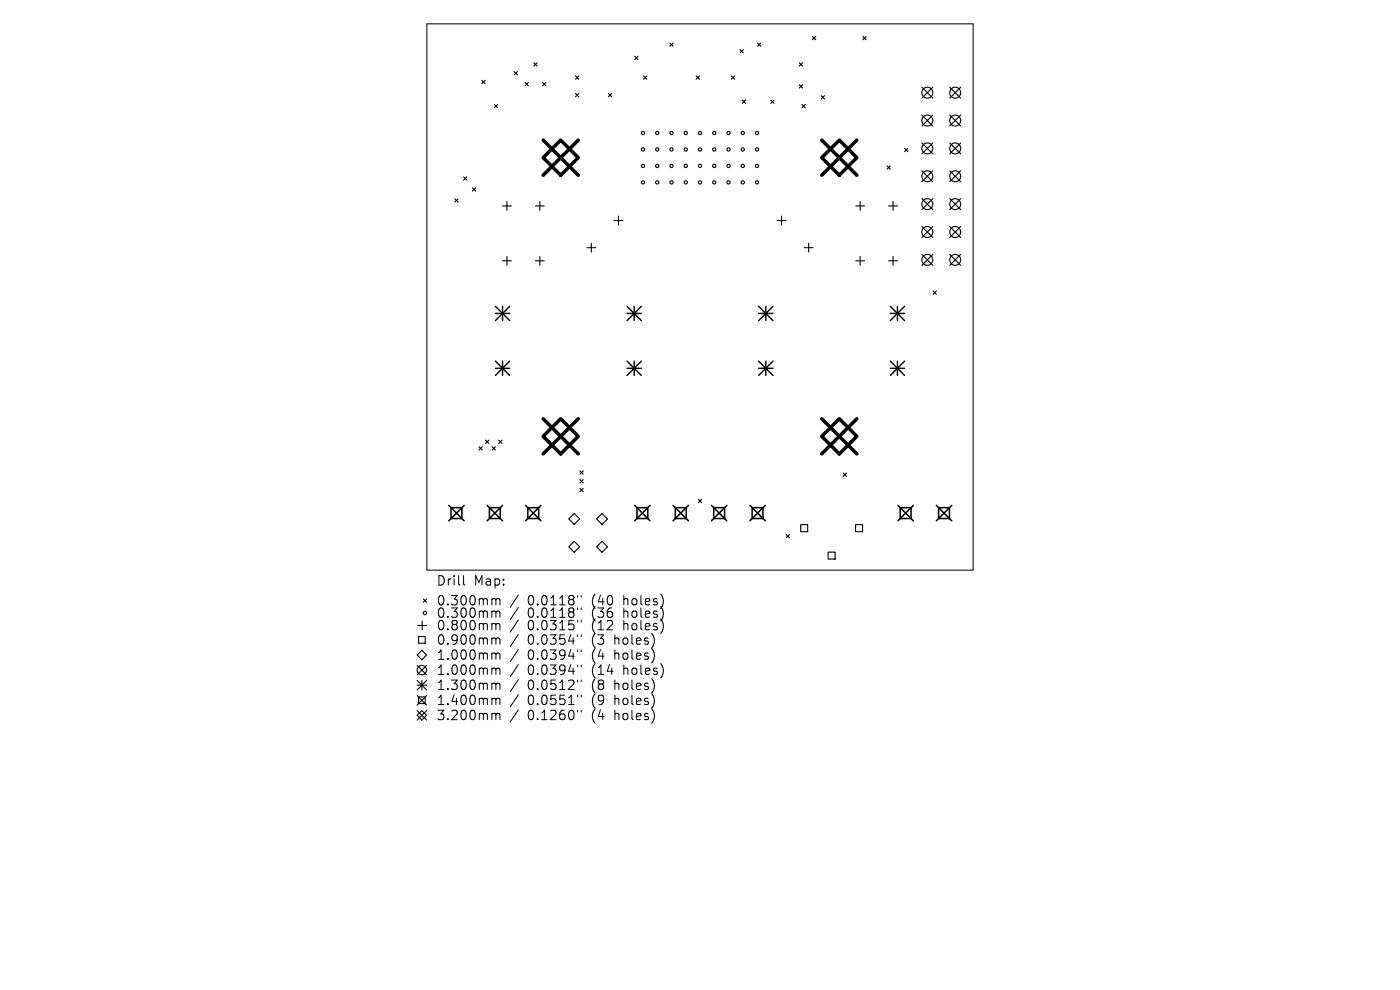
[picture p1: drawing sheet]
<svg xmlns="http://www.w3.org/2000/svg" width="297mm" height="210mm" viewBox="0 0 297 210" stroke-linecap="round" stroke-linejoin="round" font-family="sans-serif">
<defs><g id="words">
<g font-size="2.8">
<text x="92.5" y="124.5">Drill</text>
<text x="100.5" y="124.5">Map:</text>
<text x="92.5" y="128.7">0.300mm</text>
<text x="92.5" y="131.3">0.300mm</text>
<text x="111.9" y="128.7">0.0118&quot;</text>
<text x="111.9" y="131.3">0.0118&quot;</text>
<text x="125.7" y="128.7">(40</text>
<text x="125.7" y="131.3">(36</text>
<text x="132.5" y="128.7">holes)</text>
<text x="132.5" y="131.3">holes)</text>
<text x="92.5" y="134">0.800mm</text>
<text x="92.5" y="137">0.900mm</text>
<text x="111.9" y="134">0.0315&quot;</text>
<text x="111.9" y="137">0.0354&quot;</text>
<text x="125.7" y="134">(12</text>
<text x="125.7" y="137">(3</text>
<text x="130.6" y="137">holes)</text>
<text x="132.5" y="134">holes)</text>
<text x="92.5" y="140.2">1.000mm</text>
<text x="92.5" y="143.4">1.000mm</text>
<text x="111.9" y="140.2">0.0394&quot;</text>
<text x="111.9" y="143.4">0.0394&quot;</text>
<text x="125.7" y="140.2">(4</text>
<text x="125.7" y="143.4">(14</text>
<text x="130.6" y="140.2">holes)</text>
<text x="132.5" y="143.4">holes)</text>
<text x="92.5" y="146.6">1.300mm</text>
<text x="92.5" y="149.8">1.400mm</text>
<text x="111.9" y="146.6">0.0512&quot;</text>
<text x="111.9" y="149.8">0.0551&quot;</text>
<text x="125.7" y="146.6">(8</text>
<text x="125.7" y="149.8">(9</text>
<text x="130.6" y="146.6">holes)</text>
<text x="130.6" y="149.8">holes)</text>
<text x="92.5" y="153">3.200mm</text>
<text x="111.9" y="153">0.1260&quot;</text>
<text x="125.7" y="153">(4</text>
<text x="130.6" y="153">holes)</text>
</g>
</g></defs>
<g fill="none" stroke="#000" stroke-width=".21">
<path d="M90.6 5.1h115.8v115.8h-115.8zM98.3 122.1v1.7l.3 .3M104.6 127l.5 .1 .1 .2M104.6 129.6h.3l.3 .3M104.6 132.3h.3l.3 .3M104.6 135.3l.5 .1 .1 .2M104.6 138.5l.5 .1 .1 .2M105.2 127.3l.3-.3 .5 .1 .1 1.2M105.2 127.3v1M105.2 129.9v1.1M105.2 132.6v1M105.2 135.6v1.1"/>
<path d="M105.2 138.8v1.1M105.2 129.9l.3-.3 .5 .1 .1 1.3M105.2 132.6l.3-.3 .5 .1 .1 1.2M105.2 135.6l.3-.3 .5 .1 .1 1.3M105.2 138.8l.3-.3 .5 .1 .1 1.3M110 126.2l-1.8 2.6M110 128.9l-1.8 2.5M110 131.5l-1.8 2.6M110 134.6l-1.8 2.5M110 137.8l-1.8 2.5M122.5 126.3v.4M122.5 129v.3"/>
<path d="M122.5 131.6v.4M122.5 134.7v.3M122.5 137.9v.3M123.3 126.3v.4M123.3 129v.3M123.3 131.6v.4M123.3 134.7v.3M123.3 137.9v.3M104.6 141.7h.3l.3 .3M104.6 144.9l.5 .1 .1 .2M104.6 148.1h.3l.3 .3M104.6 151.3l.5 .1 .1 .2"/>
<path d="M105.2 142v1.1M105.2 145.2v1.1M105.2 148.4v1.1M105.2 151.6v1.1M105.2 142l.3-.3 .5 .1 .1 1.3M105.2 145.2l.3-.3 .5 .1 .1 1.3M105.2 148.4l.3-.3 .5 .1 .1 1.3M105.2 151.6l.3-.3 .5 .1 .1 1.3M110 141l-1.8 2.5M110 144.2l-1.8 2.5M110 147.4l-1.8 2.5M110 150.6l-1.8 2.5"/>
<path d="M122.5 141.1v.3M122.5 144.3v.3M122.5 147.5v.3M122.5 150.7v.3M123.3 141.1v.3M123.3 144.3v.3M123.3 147.5v.3M123.3 150.7v.3"/>
</g>
<g fill="none" stroke="#000" stroke-width=".23">
<path d="M102.2 17l.7 .7M102.9 17l-.7 .7M109.1 15.2l.7 .7M109.8 15.2l-.7 .7M111.4 17.5l.7 .7M112.1 17.5l-.7 .7M113.2 13.3l.7 .7M113.9 13.3l-.7 .7M115.1 17.5l.7 .7M115.8 17.5l-.7 .7M122.1 16.1l.7 .7M122.1 19.8l.7 .7"/>
<path d="M122.8 16.1l-.7 .7M122.8 19.8l-.7 .7M129.1 19.8l.7 .7M129.8 19.8l-.7 .7M134.7 11.9l.7 .7M135.4 11.9l-.7 .7M136.5 16.1l.7 .7M137.2 16.1l-.7 .7M142.1 9.1l.7 .7M142.8 9.1l-.7 .7M147.7 16.1l.7 .7M148.4 16.1l-.7 .7"/>
<path d="M155.1 16.1l.7 .7M155.8 16.1l-.7 .7M157 10.5l.7 .7M157.7 10.5l-.7 .7M160.7 9.1l.7 .7M161.4 9.1l-.7 .7M169.6 18l.7 .7M169.6 13.3l.7 .7M170.3 13.3l-.7 .7M170.3 18l-.7 .7M172.4 7.7l.7 .7M173.1 7.7l-.7 .7"/>
<path d="M183.1 7.7l.7 .7M183.8 7.7l-.7 .7M195.6 18.5l2.3 2.3M197.9 18.5l-2.3 2.3M201.5 18.5l2.3 2.3M203.8 18.5l-2.3 2.3M98.4 37.5l.7 .7M99.1 37.5l-.7 .7M100.2 39.8l.7 .7M100.9 39.8l-.7 .7M104.9 22.2l.7 .7M105.6 22.2l-.7 .7"/>
<path d="M157.5 21.2l.7 .7M158.2 21.2l-.7 .7M163.5 21.2l.7 .7M164.2 21.2l-.7 .7M170.1 22.2l.7 .7M170.8 22.2l-.7 .7M174.2 20.3l.7 .7M174.9 20.3l-.7 .7M188.2 35.2l.7 .7M188.9 35.2l-.7 .7M191.9 31.5l.7 .7M192.6 31.5l-.7 .7"/>
<path d="M195.6 24.4l2.3 2.3M195.6 30.3l2.3 2.3M195.6 36.2l2.3 2.4M197.9 24.4l-2.3 2.3M197.9 30.3l-2.3 2.3M197.9 36.2l-2.3 2.4M201.5 24.4l2.3 2.3M201.5 30.3l2.3 2.3M201.5 36.2l2.3 2.4M203.8 24.4l-2.3 2.3M203.8 30.3l-2.3 2.3M203.8 36.2l-2.3 2.4"/>
<path d="M96.5 42.2l.7 .7M97.2 42.2l-.7 .7M106.6 43.7h1.9M106.6 55.3h1.9M107.5 42.8v1.8M107.5 54.4v1.9M113.6 43.7h1.9M113.6 55.3h1.9M114.5 42.8v1.8M114.5 54.4v1.9M124.5 52.5h1.9M125.4 51.6v1.9"/>
<path d="M130.3 46.8h1.8M131.2 45.9v1.8M164.9 46.8h1.8M165.8 45.9v1.8M170.6 52.5h1.9M171.6 51.6v1.9M181.5 43.7h1.9M181.5 55.3h1.9M182.5 42.8v1.8M182.5 54.4v1.9M188.5 43.7h1.9M188.5 55.3h1.9"/>
<path d="M189.5 42.8v1.8M189.5 54.4v1.9M195.6 42.1l2.3 2.4M195.6 48.1l2.3 2.3M195.6 54l2.3 2.3M197.9 42.1l-2.3 2.4M197.9 48.1l-2.3 2.3M197.9 54l-2.3 2.3M201.5 42.1l2.3 2.4M201.5 48.1l2.3 2.3M201.5 54l2.3 2.3M203.8 42.1l-2.3 2.4"/>
<path d="M203.8 48.1l-2.3 2.3M203.8 54l-2.3 2.3M198 61.7l.6 .7M198.6 61.7l-.6 .7M101.6 94.8l.7 .7M102.3 94.8l-.7 .7M103 93.4l.7 .7M103.7 93.4l-.7 .7M104.4 94.8l.7 .7M105.1 94.8l-.7 .7M105.8 93.4l.7 .7M106.5 93.4l-.7 .7"/>
<path d="M123 99.9l.7 .7M123.7 99.9l-.7 .7M120.6 110.1l1.2-1.2 1.2 1.2-1.2 1.1zM120.6 116l1.2-1.2 1.2 1.2-1.2 1.2zM123 101.7l.7 .7M123 103.6l.7 .7M123.7 101.7l-.7 .7M123.7 103.6l-.7 .7M126.6 110.1l1.1-1.2 1.2 1.2-1.2 1.1zM127.7 114.8l1.2 1.2-1.2 1.2-1.1-1.2zM148.2 105.9l.7 .7M148.9 105.9l-.7 .7"/>
<path d="M166.8 113.4l.7 .7M167.5 113.4l-.7 .7M169.9 111.3h1.4v1.5h-1.4zM175.7 117.1h1.5v1.5h-1.5zM178.9 100.4l.7 .6M179.6 100.4l-.7 .6M181.5 111.3h1.5v1.5h-1.5zM88.5 138.9l1-1 1 1-1 1zM88.6 132.7h1.9M88.8 135h1.4v1.5h-1.4zM89.6 131.8v1.8M89.8 127.1l.7 .7"/>
<path d="M90.5 127.1l-.7 .7M88.5 151.7l1-1 1 1-1 1zM88.5 141.1l2 2M88.5 144.3l2 2M88.5 145.3h2M88.5 147.5l2 2M88.5 150.7l2 2M88.8 147.8h1.4v1.5h-1.4zM89.5 144.3v2M90.5 141.1l-2 2M90.5 144.3l-2 2M90.5 147.5l-2 2"/>
<path d="M90.5 150.7l-2 2"/>
<circle cx="196.7" cy="19.7" r="1.16"/>
<circle cx="202.6" cy="19.7" r="1.16"/>
<circle cx="136.4" cy="35.2" r=".35"/>
<circle cx="136.4" cy="28.2" r=".35"/>
<circle cx="136.4" cy="38.7" r=".35"/>
<circle cx="136.4" cy="31.7" r=".35"/>
<circle cx="139.4" cy="28.2" r=".35"/>
<circle cx="139.4" cy="35.2" r=".35"/>
<circle cx="139.4" cy="38.7" r=".35"/>
<circle cx="139.4" cy="31.7" r=".35"/>
<circle cx="142.5" cy="35.2" r=".35"/>
<circle cx="142.5" cy="28.2" r=".35"/>
<circle cx="142.5" cy="38.7" r=".35"/>
<circle cx="142.5" cy="31.7" r=".35"/>
<circle cx="145.5" cy="28.2" r=".35"/>
<circle cx="145.5" cy="35.2" r=".35"/>
<circle cx="145.5" cy="38.7" r=".35"/>
<circle cx="145.5" cy="31.7" r=".35"/>
<circle cx="148.5" cy="35.2" r=".35"/>
<circle cx="148.5" cy="28.2" r=".35"/>
<circle cx="148.5" cy="38.7" r=".35"/>
<circle cx="148.5" cy="31.7" r=".35"/>
<circle cx="151.5" cy="35.2" r=".35"/>
<circle cx="151.5" cy="28.2" r=".35"/>
<circle cx="151.5" cy="38.7" r=".35"/>
<circle cx="151.5" cy="31.7" r=".35"/>
<circle cx="154.6" cy="28.2" r=".35"/>
<circle cx="154.6" cy="35.2" r=".35"/>
<circle cx="154.6" cy="38.7" r=".35"/>
<circle cx="154.6" cy="31.7" r=".35"/>
<circle cx="157.6" cy="28.2" r=".35"/>
<circle cx="157.6" cy="35.2" r=".35"/>
<circle cx="157.6" cy="31.7" r=".35"/>
<circle cx="157.6" cy="38.7" r=".35"/>
<circle cx="160.6" cy="28.2" r=".35"/>
<circle cx="160.6" cy="35.2" r=".35"/>
<circle cx="160.6" cy="38.7" r=".35"/>
<circle cx="160.6" cy="31.7" r=".35"/>
<circle cx="196.7" cy="37.4" r="1.16"/>
<circle cx="196.7" cy="25.6" r="1.16"/>
<circle cx="196.7" cy="31.5" r="1.16"/>
<circle cx="202.6" cy="37.4" r="1.16"/>
<circle cx="202.6" cy="25.6" r="1.16"/>
<circle cx="202.6" cy="31.5" r="1.16"/>
<circle cx="196.7" cy="43.3" r="1.16"/>
<circle cx="196.7" cy="55.1" r="1.16"/>
<circle cx="196.7" cy="49.2" r="1.16"/>
<circle cx="202.6" cy="43.3" r="1.16"/>
<circle cx="202.6" cy="55.1" r="1.16"/>
<circle cx="202.6" cy="49.2" r="1.16"/>
<circle cx="90.1" cy="130" r=".35"/>
<circle cx="89.5" cy="142.1" r="1"/>
</g>
<g fill="none" stroke="#000" stroke-width=".3">
<path d="M105.1 65l3 3M105.1 66.5h3M105.1 76.6l3 3M105.1 78.1h3M106.6 65v3M106.6 76.6v3M108.1 65l-3 3M108.1 76.6l-3 3M133 66.5h3.1M133 78.1h3.1M133 65l3.1 3M133 76.6l3.1 3"/>
<path d="M134.5 65v3M134.5 76.6v3M136.1 65l-3.1 3M136.1 76.6l-3.1 3M161 66.5h3M161 78.1h3M161 65l3 3M161 76.6l3 3M162.5 65v3M162.5 76.6v3M164 65l-3 3M164 76.6l-3 3"/>
<path d="M188.9 66.5h3M188.9 78.1h3M188.9 65l3 3M188.9 76.6l3 3M190.4 65v3M190.4 76.6v3M191.9 65l-3 3M191.9 76.6l-3 3"/>
</g>
<g fill="none" stroke="#000" stroke-width=".33">
<path d="M95.2 107.2l3.3 3.3M95.7 107.7h2.3v2.3h-2.3zM98.5 107.2l-3.3 3.3M103.4 107.2l3.2 3.3M103.8 107.7h2.3v2.3h-2.3zM106.6 107.2l-3.2 3.3M111.5 107.2l3.3 3.3M112 107.7h2.3v2.3h-2.3zM114.8 107.2l-3.3 3.3M134.6 107.2l3.3 3.3M135.1 107.7h2.3v2.3h-2.3zM137.9 107.2l-3.3 3.3"/>
<path d="M142.8 107.2l3.3 3.3M143.3 107.7h2.3v2.3h-2.3zM146.1 107.2l-3.3 3.3M150.9 107.2l3.3 3.3M151.4 107.7h2.3v2.3h-2.3zM154.2 107.2l-3.3 3.3M159.1 107.2l3.2 3.3M159.6 107.7h2.3v2.3h-2.3zM162.3 107.2l-3.2 3.3M190.5 107.2l3.3 3.3M191 107.7h2.3v2.3h-2.3zM193.8 107.2l-3.3 3.3"/>
<path d="M198.6 107.2l3.3 3.3M199.1 107.7h2.3v2.3h-2.3zM201.9 107.2l-3.3 3.3"/>
</g>
<path d="M115.2 29.7l7.5 7.5M118.9 29.7l3.8 3.7-3.8 3.8-3.7-3.8zM122.7 29.7l-7.5 7.5M174.3 29.7l7.5 7.5M178.1 29.7l3.7 3.7-3.7 3.8-3.8-3.8zM181.8 29.7l-7.5 7.5M115.2 88.8l7.5 7.5M118.9 88.8l3.8 3.8-3.8 3.7-3.7-3.7zM122.7 88.8l-7.5 7.5M174.3 88.8l7.5 7.5M178.1 88.8l3.7 3.8-3.7 3.7-3.8-3.7zM181.8 88.8l-7.5 7.5" fill="none" stroke="#000" stroke-width=".74"/>
<use href="#words"/>
</svg>
